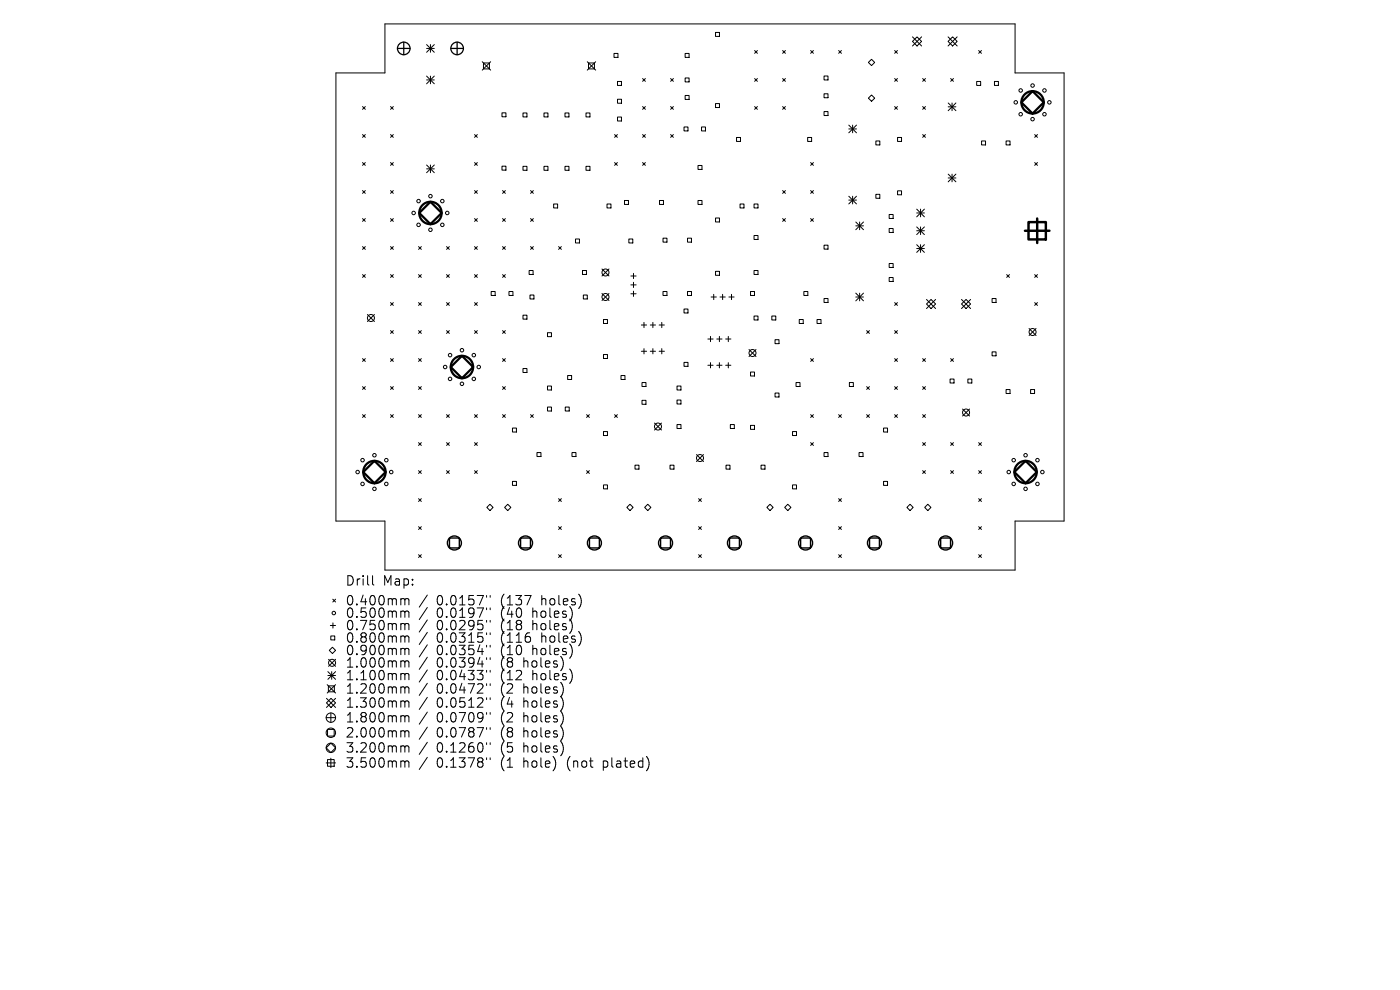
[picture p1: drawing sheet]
<svg xmlns="http://www.w3.org/2000/svg" width="297mm" height="210mm" viewBox="0 0 297 210" stroke-linecap="round" stroke-linejoin="round" font-family="sans-serif">
<defs><g id="words">
<g font-size="2.8">
<text x="73.2" y="124.5">Drill</text>
<text x="81.2" y="124.5">Map:</text>
<text x="73.2" y="128.7">0.400mm</text>
<text x="73.2" y="131.3">0.500mm</text>
<text x="92.6" y="128.7">0.0157&quot;</text>
<text x="92.6" y="131.3">0.0197&quot;</text>
<text x="106.4" y="128.7">(137</text>
<text x="106.4" y="131.3">(40</text>
<text x="113.2" y="131.3">holes)</text>
<text x="115.1" y="128.7">holes)</text>
<text x="73.2" y="134">0.750mm</text>
<text x="73.2" y="136.6">0.800mm</text>
<text x="92.6" y="134">0.0295&quot;</text>
<text x="92.6" y="136.6">0.0315&quot;</text>
<text x="106.4" y="134">(18</text>
<text x="106.4" y="136.6">(116</text>
<text x="113.2" y="134">holes)</text>
<text x="115.1" y="136.6">holes)</text>
<text x="73.2" y="139.3">0.900mm</text>
<text x="73.2" y="141.9">1.000mm</text>
<text x="92.6" y="139.3">0.0354&quot;</text>
<text x="92.6" y="141.9">0.0394&quot;</text>
<text x="106.4" y="139.3">(10</text>
<text x="106.4" y="141.9">(8</text>
<text x="111.3" y="141.9">holes)</text>
<text x="113.2" y="139.3">holes)</text>
<text x="73.2" y="144.6">1.100mm</text>
<text x="73.2" y="147.4">1.200mm</text>
<text x="92.6" y="144.6">0.0433&quot;</text>
<text x="92.6" y="147.4">0.0472&quot;</text>
<text x="106.4" y="144.6">(12</text>
<text x="106.4" y="147.4">(2</text>
<text x="111.3" y="147.4">holes)</text>
<text x="113.2" y="144.6">holes)</text>
<text x="73.2" y="150.4">1.300mm</text>
<text x="73.2" y="153.5">1.800mm</text>
<text x="92.6" y="150.4">0.0512&quot;</text>
<text x="92.6" y="153.5">0.0709&quot;</text>
<text x="106.4" y="150.4">(4</text>
<text x="106.4" y="153.5">(2</text>
<text x="111.3" y="150.4">holes)</text>
<text x="111.3" y="153.5">holes)</text>
<text x="73.2" y="156.7">2.000mm</text>
<text x="73.2" y="159.9">3.200mm</text>
<text x="92.6" y="156.7">0.0787&quot;</text>
<text x="92.6" y="159.9">0.1260&quot;</text>
<text x="106.4" y="156.7">(8</text>
<text x="106.4" y="159.9">(5</text>
<text x="111.3" y="156.7">holes)</text>
<text x="111.3" y="159.9">holes)</text>
<text x="73.2" y="163.1">3.500mm</text>
<text x="92.6" y="163.1">0.1378&quot;</text>
<text x="106.4" y="163.1">(1</text>
<text x="111.3" y="163.1">hole)</text>
<text x="120.8" y="163.1">(not</text>
<text x="128.6" y="163.1">plated)</text>
</g>
</g></defs>
<g fill="none" stroke="#000" stroke-width=".21">
<path d="M81.7 5.1h133.6v10.4h10.4v95h-10.4v10.4h-133.6v-10.4h-10.4v-95h10.4zM90.5 9.5l1.6 1.6M90.5 10.3h1.6M90.5 16.1l1.6 1.7M90.5 17h1.6M91.3 9.5v1.6M91.3 16.1v1.7M92.1 9.5l-1.6 1.6M92.1 16.1l-1.6 1.7M102.3 13.1l1.8 1.8M102.6 13.4h1.2v1.2h-1.2zM104.1 13.1l-1.8 1.8"/>
<path d="M124.6 13.1l1.8 1.8M124.8 13.4h1.3v1.2h-1.3zM126.4 13.1l-1.8 1.8M130.3 11.3h.8v.9h-.8zM131 17.3h.8v.8h-.8zM136.3 16.7l.6 .6M136.9 16.7l-.6 .6M142.3 16.7l.6 .6M142.9 16.7l-.6 .6M145.3 11.3h.9v.9h-.9zM145.3 16.5h.9v.9h-.9zM151.8 6.9h.8v.8h-.8z"/>
<path d="M160.1 10.7l.6 .6M160.1 16.7l.6 .6M160.7 10.7l-.6 .6M160.7 16.7l-.6 .6M166 16.7l.6 .6M166 10.7l.6 .6M166.6 16.7l-.6 .6M166.6 10.7l-.6 .6M172 10.7l.6 .6M172.6 10.7l-.6 .6M174.8 16.1h.9v.9h-.9zM174.8 19.9h.9v.8h-.9z"/>
<path d="M177.9 10.7l.6 .6M178.5 10.7l-.6 .6M184.2 13.2l.7-.6 .7 .6-.7 .7zM189.8 10.7l.6 .6M189.8 16.7l.6 .6M190.4 16.7l-.6 .6M190.4 10.7l-.6 .6M193.6 8.8l.9-1 1 1-1 1zM193.6 7.8l1.9 2M195.5 7.8l-1.9 2M195.7 16.7l.6 .6M196.3 16.7l-.6 .6"/>
<path d="M201.1 8.8l1-1 1 1-1 1zM201.1 7.8l2 2M201.7 16.7l.6 .6M202.3 16.7l-.6 .6M203.1 7.8l-2 2M207.2 17.3h.8v.8h-.8zM207.6 10.7l.6 .6M208.2 10.7l-.6 .6M211 17.3h.8v.8h-.8zM76.9 22.6l.6 .6M76.9 28.5l.6 .6M76.9 34.5l.6 .6"/>
<path d="M77.5 22.6l-.6 .6M77.5 28.5l-.6 .6M77.5 34.5l-.6 .6M82.8 28.5l.6 .6M82.8 34.5l.6 .6M82.8 22.6l.6 .6M83.4 22.6l-.6 .6M83.4 28.5l-.6 .6M83.4 34.5l-.6 .6M90.5 35l1.6 1.6M90.5 35.8h1.6M91.3 35v1.6"/>
<path d="M92.1 35l-1.6 1.6M100.7 28.5l.6 .6M100.7 34.5l.6 .6M101.3 28.5l-.6 .6M101.3 34.5l-.6 .6M106.5 23.9h.8v.9h-.8zM106.5 35.3h.8v.8h-.8zM110.9 24h.9v.8h-.9zM110.9 35.3h.9v.8h-.9zM115.4 24h.8v.8h-.8zM115.4 35.3h.8v.8h-.8zM119.9 24h.8v.8h-.8z"/>
<path d="M119.9 35.3h.8v.8h-.8zM124.3 24h.9v.8h-.9zM124.3 35.3h.9v.8h-.9zM130.4 28.5l.6 .6M130.4 34.5l.6 .6M131 28.5l-.6 .6M131 34.5l-.6 .6M131 21.1h.8v.8h-.8zM131 24.8h.8v.9h-.8zM136.3 34.5l.6 .6M136.3 22.6l.6 .6M136.3 28.5l.6 .6"/>
<path d="M136.9 22.6l-.6 .6M136.9 28.5l-.6 .6M136.9 34.5l-.6 .6M142.3 28.5l.6 .6M142.3 22.6l.6 .6M142.9 22.6l-.6 .6M142.9 28.5l-.6 .6M145.1 26.9h.9v.9h-.9zM145.3 20.3h.9v.8h-.9zM148.1 35.1h.8v.8h-.8zM148.8 26.9h.9v.9h-.9zM151.8 22h.8v.8h-.8z"/>
<path d="M156.3 29.2h.8v.8h-.8zM160.1 22.6l.6 .6M160.7 22.6l-.6 .6M166 22.6l.6 .6M166.6 22.6l-.6 .6M171.3 29.2h.9v.8h-.9zM172 34.5l.6 .6M172.6 34.5l-.6 .6M174.8 23.7h.9v.8h-.9zM180.1 26.5l1.6 1.7M180.1 27.4h1.6M180.9 26.5v1.7"/>
<path d="M181.7 26.5l-1.6 1.7M184.9 20.2l.7 .6-.7 .7-.7-.7zM185.8 29.9h.8v.8h-.8zM189.8 22.6l.6 .6M190.4 22.6l-.6 .6M190.4 29.2h.9v.8h-.9zM195.7 22.6l.6 .6M195.7 28.5l.6 .6M196.3 22.6l-.6 .6M196.3 28.5l-.6 .6M201.2 21.8l1.6 1.7M201.2 22.7h1.6"/>
<path d="M201.2 36.9l1.6 1.7M201.2 37.8h1.6M202 21.8v1.7M202 36.9v1.7M202.8 21.8l-1.6 1.7M202.8 36.9l-1.6 1.7M208.2 29.9h.9v.8h-.9zM213.4 29.9h.9v.8h-.9zM219.5 28.5l.6 .6M219.5 34.5l.6 .6M220.1 28.5l-.6 .6M220.1 34.5l-.6 .6"/>
<path d="M76.9 40.4l.6 .6M76.9 46.4l.6 .6M76.9 52.3l.6 .6M76.9 58.2l.6 .6M77.5 40.4l-.6 .6M77.5 46.4l-.6 .6M77.5 52.3l-.6 .6M77.5 58.2l-.6 .6M82.8 46.4l.6 .6M82.8 52.3l.6 .6M82.8 40.4l.6 .6M82.8 58.2l.6 .6"/>
<path d="M83.4 40.4l-.6 .6M83.4 46.4l-.6 .6M83.4 52.3l-.6 .6M83.4 58.2l-.6 .6M88.8 52.3l.6 .6M88.8 58.2l.6 .6M89.4 52.3l-.6 .6M89.4 58.2l-.6 .6M94.7 58.2l.6 .6M94.7 52.3l.6 .6M95.3 58.2l-.6 .6M95.3 52.3l-.6 .6"/>
<path d="M100.7 40.4l.6 .6M100.7 58.2l.6 .6M100.7 46.4l.6 .6M100.7 52.3l.6 .6M101.3 52.3l-.6 .6M101.3 58.2l-.6 .6M101.3 40.4l-.6 .6M101.3 46.4l-.6 .6M106.6 40.4l.6 .6M106.6 52.3l.6 .6M106.6 58.2l.6 .6M106.6 46.4l.6 .6"/>
<path d="M107.2 46.4l-.6 .6M107.2 52.3l-.6 .6M107.2 58.2l-.6 .6M107.2 40.4l-.6 .6M112.3 57.4h.8v.8h-.8zM112.6 40.4l.6 .6M112.6 46.4l.6 .6M112.6 52.3l.6 .6M113.2 40.4l-.6 .6M113.2 46.4l-.6 .6M113.2 52.3l-.6 .6M117.5 43.3h.8v.8h-.8z"/>
<path d="M118.5 52.3l.6 .6M119.1 52.3l-.6 .6M122.1 50.7h.8v.8h-.8zM123.6 57.4h.8v.8h-.8zM127.7 57.1l1.5 1.4M128.8 43.3h.8v.8h-.8zM129.2 57.1l-1.5 1.4M132.5 42.5h.8v.9h-.8zM133.4 50.7h.8v.8h-.8zM133.8 58.5h1.1M134.4 58v1.1M134.4 59.9v1.1"/>
<path d="M139.9 42.5h.9v.9h-.9zM140.7 50.5h.8v.9h-.8zM145.9 50.5h.8v.9h-.8zM148.1 42.5h.8v.9h-.8zM151.8 46.2h.8v.9h-.8zM151.8 57.6h.8v.8h-.8zM157 43.3h.8v.8h-.8zM160 43.3h.8v.8h-.8zM160 50h.8v.8h-.8zM160 57.4h.8v.8h-.8zM166 40.4l.6 .6M166 46.4l.6 .6"/>
<path d="M166.6 46.4l-.6 .6M166.6 40.4l-.6 .6M172 46.4l.6 .6M172 40.4l.6 .6M172.6 40.4l-.6 .6M172.6 46.4l-.6 .6M174.8 52h.9v.8h-.9zM180.1 41.6l1.6 1.7M180.1 42.4h1.6M180.9 41.6v1.7M181.5 47.1l1.7 1.6M181.5 47.9h1.7"/>
<path d="M181.7 41.6l-1.6 1.7M182.4 47.1v1.6M183.2 47.1l-1.7 1.6M185.8 41.2h.8v.9h-.8zM188.6 45.5h.9v.8h-.9zM188.6 48.5h.9v.8h-.9zM188.6 55.9h.9v.8h-.9zM188.6 58.9h.9v.8h-.9zM190.4 40.5h.9v.8h-.9zM194.5 44.4l1.6 1.6M194.5 45.2h1.6M194.5 48.1l1.6 1.7"/>
<path d="M194.5 49h1.6M194.5 51.9l1.6 1.6M194.5 52.7h1.6M195.3 44.4v1.6M195.3 48.1v1.7M195.3 51.9v1.6M196.1 44.4l-1.6 1.6M196.1 48.1l-1.6 1.7M196.1 51.9l-1.6 1.6M213.6 58.2l.6 .6M214.2 58.2l-.6 .6M219.5 58.2l.6 .6"/>
<path d="M220.1 58.2l-.6 .6M76.9 76.1l.6 .6M77.5 76.1l-.6 .6M77.9 66.7l1.5 1.5M79.4 66.7l-1.5 1.5M82.8 64.2l.6 .6M82.8 70.1l.6 .6M82.8 76.1l.6 .6M83.4 70.1l-.6 .6M83.4 76.1l-.6 .6M83.4 64.2l-.6 .6M88.8 70.1l.6 .6"/>
<path d="M88.8 64.2l.6 .6M88.8 76.1l.6 .6M89.4 64.2l-.6 .6M89.4 70.1l-.6 .6M89.4 76.1l-.6 .6M94.7 70.1l.6 .6M94.7 64.2l.6 .6M95.3 64.2l-.6 .6M95.3 70.1l-.6 .6M100.7 70.1l.6 .6M100.7 64.2l.6 .6M101.3 64.2l-.6 .6"/>
<path d="M101.3 70.1l-.6 .6M104.2 61.8h.8v.9h-.8zM106.6 76.1l.6 .6M106.6 70.1l.6 .6M107.2 70.1l-.6 .6M107.2 76.1l-.6 .6M108 61.8h.8v.9h-.8zM110.9 66.9h.9v.8h-.9zM110.9 78.2h.9v.8h-.9zM112.4 62.6h.9v.8h-.9zM116.1 70.6h.9v.8h-.9zM120.4 79.7h.9v.8h-.9z"/>
<path d="M123.8 62.6h.8v.8h-.8zM127.7 62.3l1.5 1.4M128 67.8h.9v.8h-.9zM128 75.2h.9v.8h-.9zM129.2 62.3l-1.5 1.4M131.7 79.7h.9v.8h-.9zM133.8 60.4h1.1M133.8 62.3h1.1M134.4 61.8v1.1M136.1 68.9h1.1M136.1 74.5h1.1M136.6 68.4v1.1"/>
<path d="M136.6 74v1.1M137.9 68.9h1.2M137.9 74.5h1.2M138.5 68.4v1.1M138.5 74v1.1M139.8 68.9h1.1M139.8 74.5h1.1M140.4 68.4v1.1M140.4 74v1.1M140.7 61.8h.8v.9h-.8zM145.1 65.6h.9v.8h-.9zM145.1 76.9h.9v.8h-.9z"/>
<path d="M145.9 61.8h.8v.9h-.8zM150.2 71.9h1.1M150.2 77.5h1.1M150.7 71.4v1.1M150.7 76.9v1.1M150.9 63h1.1M151.4 62.4v1.2M152.1 71.9h1.1M152.1 77.5h1.1M152.6 71.4v1.1M152.6 76.9v1.1M152.7 63h1.2"/>
<path d="M153.3 62.4v1.2M153.9 71.9h1.2M153.9 77.5h1.2M154.5 71.4v1.1M154.5 76.9v1.1M154.6 63h1.1M155.2 62.4v1.2M158.9 74.1l1.5 1.5M159.2 61.8h.9v.9h-.9zM159.2 78.9h.9v.9h-.9zM160 67h.8v.9h-.8zM160.4 74.1l-1.5 1.5"/>
<path d="M163.7 67h.9v.9h-.9zM164.4 72.1h.9v.8h-.9zM169.6 67.8h.8v.8h-.8zM170.5 61.8h.9v.9h-.9zM172 76.1l.6 .6M172.6 76.1l-.6 .6M173.3 67.8h.9v.8h-.9zM174.8 63.3h.9v.9h-.9zM181.5 63h1.7M181.5 62.2l1.7 1.6M182.4 62.2v1.6M183.2 62.2l-1.7 1.6"/>
<path d="M183.9 70.1l.5 .6M184.4 70.1l-.5 .6M189.8 70.1l.6 .6M189.8 76.1l.6 .6M189.8 64.2l.6 .6M190.4 64.2l-.6 .6M190.4 76.1l-.6 .6M190.4 70.1l-.6 .6M195.7 76.1l.6 .6M196.3 76.1l-.6 .6M196.6 64.5l.9-1 1 1-1 1zM196.6 63.5l1.9 2"/>
<path d="M198.5 63.5l-1.9 2M201.7 76.1l.6 .6M202.3 76.1l-.6 .6M204 64.5l.9-1 1 1-1 1zM204 63.5l1.9 2M205.9 63.5l-1.9 2M210.5 63.3h.8v.9h-.8zM210.5 74.6h.8v.9h-.8zM218.3 69.7l1.5 1.5M219.5 64.2l.6 .6M219.8 69.7l-1.5 1.5M220.1 64.2l-.6 .6"/>
<path d="M76.9 82l.6 .6M76.9 88l.6 .5M77.5 82l-.6 .6M77.5 88l-.6 .5M82.8 82l.6 .6M82.8 88l.6 .5M83.4 82l-.6 .6M83.4 88l-.6 .5M88.8 88l.6 .5M88.8 93.9l.6 .6M88.8 82l.6 .6M88.8 99.8l.6 .6"/>
<path d="M89.4 82l-.6 .6M89.4 88l-.6 .5M89.4 93.9l-.6 .6M89.4 99.8l-.6 .6M94.7 93.9l.6 .6M94.7 88l.6 .5M94.7 99.8l.6 .6M95.3 88l-.6 .5M95.3 93.9l-.6 .6M95.3 99.8l-.6 .6M100.7 93.9l.6 .6M100.7 88l.6 .5"/>
<path d="M100.7 99.8l.6 .6M101.3 88l-.6 .5M101.3 93.9l-.6 .6M101.3 99.8l-.6 .6M106.6 82l.6 .6M106.6 88l.6 .5M107.2 82l-.6 .6M107.2 88l-.6 .5M108.7 90.8h.9v.8h-.9zM112.6 88l.6 .5M113.2 88l-.6 .5M113.9 96h.9v.8h-.9z"/>
<path d="M116.1 81.9h.9v.8h-.9zM116.1 86.3h.9v.9h-.9zM119.9 86.3h.9v.9h-.9zM121.3 96h.9v.8h-.9zM124.4 99.8l.6 .6M124.4 88l.6 .5M125 99.8l-.6 .6M125 88l-.6 .5M128 91.5h.9v.9h-.9zM130.4 88l.6 .5M131 88l-.6 .5M134.7 98.7h.9v.8h-.9z"/>
<path d="M136.2 81.1h.8v.9h-.8zM136.2 84.9h.8v.9h-.8zM138.8 89.7l1.5 1.5M140.3 89.7l-1.5 1.5M142.1 98.7h.9v.8h-.9zM143.6 81.9h.9v.8h-.9zM143.6 84.9h.9v.8h-.9zM143.6 90.1h.9v.8h-.9zM147.8 96.4l1.4 1.5M149.2 96.4l-1.4 1.5M154 98.7h.9v.8h-.9zM154.9 90.1h.9v.8h-.9z"/>
<path d="M159.2 90.2h.9v.9h-.9zM161.4 98.7h.9v.8h-.9zM164.4 83.4h.9v.8h-.9zM168.1 91.5h.9v.9h-.9zM168.9 81.1h.8v.9h-.8zM172 88l.6 .5M172 93.9l.6 .6M172.6 93.9l-.6 .6M172.6 88l-.6 .5M174.8 96h.9v.8h-.9zM177.9 88l.6 .5M178.5 88l-.6 .5"/>
<path d="M180.2 81.1h.8v.9h-.8zM182.2 96h.9v.8h-.9zM183.9 82l.5 .6M183.9 88l.5 .5M184.4 82l-.5 .6M184.4 88l-.5 .5M187.4 90.8h.9v.8h-.9zM189.8 88l.6 .5M189.8 82l.6 .6M190.4 82l-.6 .6M190.4 88l-.6 .5M195.7 82l.6 .6"/>
<path d="M195.7 99.8l.6 .6M195.7 88l.6 .5M195.7 93.9l.6 .6M196.3 93.9l-.6 .6M196.3 99.8l-.6 .6M196.3 82l-.6 .6M196.3 88l-.6 .5M201.6 80.4h.8v.8h-.8zM201.7 99.8l.6 .6M201.7 93.9l.6 .6M202.3 93.9l-.6 .6M202.3 99.8l-.6 .6"/>
<path d="M204.2 86.8l1.5 1.5M205.3 80.4h.9v.8h-.9zM205.7 86.8l-1.5 1.5M207.6 93.9l.6 .6M207.6 99.8l.6 .6M208.2 93.9l-.6 .6M208.2 99.8l-.6 .6M213.4 82.6h.9v.9h-.9zM218.6 82.6h.9v.9h-.9zM88.8 105.8l.6 .6M88.8 111.7l.6 .6M88.8 117.7l.6 .6"/>
<path d="M89.4 105.8l-.6 .6M89.4 111.7l-.6 .6M89.4 117.7l-.6 .6M103.9 107l.7 .6-.7 .7-.6-.7zM107 107.6l.7-.6 .7 .6-.7 .7zM108.7 102.1h.9v.9h-.9zM118.5 117.7l.6 .6M118.5 105.8l.6 .6M118.5 111.7l.6 .6M119.1 105.8l-.6 .6M119.1 111.7l-.6 .6M119.1 117.7l-.6 .6"/>
<path d="M128 102.9h.9v.8h-.9zM133.6 107l.7 .6-.7 .7-.6-.7zM136.8 107.6l.6-.6 .7 .6-.7 .7zM148.2 111.7l.6 .6M148.2 105.8l.6 .6M148.2 117.7l.6 .6M148.8 105.8l-.6 .6M148.8 111.7l-.6 .6M148.8 117.7l-.6 .6M162.7 107.6l.7-.6 .6 .6-.6 .7zM166.5 107.6l.6-.6 .7 .6-.7 .7zM168.1 102.9h.9v.8h-.9z"/>
<path d="M177.9 105.8l.6 .6M177.9 111.7l.6 .6M177.9 117.7l.6 .6M178.5 105.8l-.6 .6M178.5 111.7l-.6 .6M178.5 117.7l-.6 .6M187.4 102.1h.9v.9h-.9zM192.4 107.6l.7-.6 .6 .6-.6 .7zM196.2 107.6l.6-.6 .7 .6-.7 .7zM207.6 111.7l.6 .6M207.6 105.8l.6 .6M207.6 117.7l.6 .6"/>
<path d="M208.2 105.8l-.6 .6M208.2 111.7l-.6 .6M208.2 117.7l-.6 .6M69.7 139.9l1.5 1.4M69.9 138l.6-.7 .7 .7-.7 .6zM70.1 132.7h1.1M70.2 134.9h.8v.8h-.8zM70.6 127.1l.6 .6M70.6 132.1v1.1M71.2 127.1l-.6 .6M71.2 139.9l-1.5 1.4M79 122.1v1.7l.3 .3"/>
<path d="M85.3 127l.5 .1 .1 .2M85.3 129.6h.3l.3 .3M85.3 132.3h.3l.3 .3M85.3 134.9h.3l.3 .3M85.3 137.5l.5 .1 .1 .2M85.9 127.3l.3-.3 .5 .1v1.2M85.9 127.3v1M85.9 129.9v1.1M85.9 132.6v1M85.9 135.2v1M85.9 137.8v1.1M85.9 129.9l.3-.3 .5 .1v1.3"/>
<path d="M85.9 132.6l.3-.3 .5 .1v1.2M85.9 135.2l.3-.3 .5 .1v1.2M85.9 137.8l.3-.3 .5 .1v1.3M90.7 126.2l-1.8 2.6M90.7 128.9l-1.8 2.5M90.7 131.5l-1.8 2.6M90.7 134.1l-1.8 2.6M90.7 136.8l-1.8 2.6M90.7 139.4l-1.8 2.6M103.2 126.3v.4M103.2 129v.3M103.2 131.6v.4"/>
<path d="M103.2 134.2v.4M103.2 136.9v.4M103.2 139.5v.4M104 126.3v.4M104 129v.3M104 131.6v.4M104 134.2v.4M104 136.9v.4M104 139.5v.4M69.2 152.2h2M69.3 149.1l.9-1 1 1-1 1zM69.3 148.1l1.9 2"/>
<path d="M69.4 145.2l1.8 1.8M69.5 154.7h1.4v1.4h-1.4zM69.6 142.5l1.6 1.6M69.6 143.3h1.6M69.7 145.5h1.2v1.3h-1.2zM70.2 157.6l1 1-1 1-1-1zM70.2 151.2v2M70.4 142.5v1.6M71.2 142.5l-1.6 1.6M71.2 145.2l-1.8 1.8M71.2 148.1l-1.9 2M85.3 140.2l.5 .1 .1 .2"/>
<path d="M85.3 142.9l.5 .1 .1 .2M85.3 145.7h.3l.3 .3M85.3 148.7l.5 .1 .1 .2M85.3 151.8h.3l.3 .3M85.3 155l.5 .1 .1 .2M85.3 158.2l.5 .1 .1 .2M85.9 140.5v1M85.9 143.2v1M85.9 146v1M85.9 149v1M85.9 152.1v1.1M85.9 155.3v1.1"/>
<path d="M85.9 158.5v1.1M85.9 140.5l.3-.3 .5 .1v1.2M85.9 143.2l.3-.3 .5 .1v1.2M85.9 146l.3-.3 .5 .1v1.2M85.9 149l.3-.3 .5 .1v1.2M85.9 152.1l.3-.3 .5 .1v1.3M85.9 155.3l.3-.3 .5 .1v1.3M85.9 158.5l.3-.3 .5 .1v1.3M90.7 142.1l-1.8 2.6M90.7 144.9l-1.8 2.6M90.7 147.9l-1.8 2.6M90.7 151.1l-1.8 2.5"/>
<path d="M90.7 154.3l-1.8 2.5M90.7 157.5l-1.8 2.5M103.2 142.2v.4M103.2 145v.4M103.2 148v.4M103.2 151.2v.3M103.2 154.4v.3M103.2 157.6v.3M104 142.2v.4M104 145v.4M104 148v.4M104 151.2v.3"/>
<path d="M104 154.4v.3M104 157.6v.3M69.2 161.8h2M69.5 161.1h1.4v1.4h-1.4zM70.2 160.8v2M85.3 161.4l.5 .1 .1 .2M85.9 161.7v1.1M85.9 161.7l.3-.3 .5 .1v1.3M90.7 160.7l-1.8 2.5M103.2 160.8v.3M104 160.8v.3"/>
<circle cx="216.5" cy="19.2" r=".37"/>
<circle cx="219.1" cy="18.1" r=".37"/>
<circle cx="221.6" cy="19.2" r=".37"/>
<circle cx="215.5" cy="21.7" r=".37"/>
<circle cx="216.5" cy="24.2" r=".37"/>
<circle cx="219.1" cy="25.3" r=".37"/>
<circle cx="221.6" cy="24.2" r=".37"/>
<circle cx="222.6" cy="21.7" r=".37"/>
<circle cx="87.8" cy="45.2" r=".37"/>
<circle cx="88.8" cy="42.7" r=".37"/>
<circle cx="88.8" cy="47.7" r=".37"/>
<circle cx="91.3" cy="48.7" r=".37"/>
<circle cx="91.3" cy="41.6" r=".37"/>
<circle cx="93.8" cy="42.7" r=".37"/>
<circle cx="93.8" cy="47.7" r=".37"/>
<circle cx="94.9" cy="45.2" r=".37"/>
<circle cx="128.4" cy="57.8" r=".74"/>
<circle cx="78.7" cy="67.5" r=".74"/>
<circle cx="94.4" cy="77.9" r=".37"/>
<circle cx="95.5" cy="75.3" r=".37"/>
<circle cx="98" cy="74.3" r=".37"/>
<circle cx="100.5" cy="75.3" r=".37"/>
<circle cx="101.6" cy="77.9" r=".37"/>
<circle cx="128.4" cy="63" r=".74"/>
<circle cx="159.6" cy="74.9" r=".74"/>
<circle cx="219.1" cy="70.4" r=".74"/>
<circle cx="76.9" cy="97.6" r=".37"/>
<circle cx="79.4" cy="96.6" r=".37"/>
<circle cx="82" cy="97.6" r=".37"/>
<circle cx="95.5" cy="80.4" r=".37"/>
<circle cx="98" cy="81.4" r=".37"/>
<circle cx="100.5" cy="80.4" r=".37"/>
<circle cx="139.6" cy="90.5" r=".74"/>
<circle cx="148.5" cy="97.2" r=".74"/>
<circle cx="204.9" cy="87.5" r=".74"/>
<circle cx="215" cy="97.6" r=".37"/>
<circle cx="217.6" cy="96.6" r=".37"/>
<circle cx="220.1" cy="97.6" r=".37"/>
<circle cx="75.9" cy="100.1" r=".37"/>
<circle cx="76.9" cy="102.7" r=".37"/>
<circle cx="79.4" cy="103.7" r=".37"/>
<circle cx="82" cy="102.7" r=".37"/>
<circle cx="83" cy="100.1" r=".37"/>
<circle cx="214" cy="100.1" r=".37"/>
<circle cx="215" cy="102.7" r=".37"/>
<circle cx="217.6" cy="103.7" r=".37"/>
<circle cx="220.1" cy="102.7" r=".37"/>
<circle cx="221.1" cy="100.1" r=".37"/>
<circle cx="70.8" cy="130" r=".37"/>
<circle cx="70.2" cy="155.4" r="1"/>
<circle cx="70.2" cy="152.2" r="1"/>
<circle cx="70.2" cy="158.6" r="1"/>
<circle cx="70.4" cy="140.6" r=".74"/>
</g>
<g fill="none" stroke="#000" stroke-width=".27">
<path d="M84.3 10.3h2.7M85.7 8.9v2.7M95.6 10.3h2.7M97 8.9v2.7"/>
<circle cx="85.7" cy="10.3" r="1.34"/>
<circle cx="97" cy="10.3" r="1.34"/>
</g>
<g fill="none" stroke="#000" stroke-width=".3">
<path d="M95.3 114.1h2.1v2.1h-2.1zM110.4 114.1h2.1v2.1h-2.1zM125.1 114.1h2.1v2.1h-2.1zM140.1 114.1h2.1v2.1h-2.1zM154.8 114.1h2.1v2.1h-2.1zM169.8 114.1h2.2v2.1h-2.2zM184.5 114.1h2.1v2.1h-2.1zM199.6 114.1h2.1v2.1h-2.1z"/>
<circle cx="96.4" cy="115.2" r="1.49"/>
<circle cx="111.5" cy="115.2" r="1.49"/>
<circle cx="126.1" cy="115.2" r="1.49"/>
<circle cx="141.2" cy="115.2" r="1.49"/>
<circle cx="155.8" cy="115.2" r="1.49"/>
<circle cx="170.9" cy="115.2" r="1.49"/>
<circle cx="185.5" cy="115.2" r="1.49"/>
<circle cx="200.6" cy="115.2" r="1.49"/>
</g>
<g fill="none" stroke="#000" stroke-width=".48">
<path d="M216.7 21.7l2.4-2.4 2.3 2.4-2.3 2.4zM91.3 42.8l2.4 2.4-2.4 2.4-2.4-2.4zM98 75.5l2.4 2.4-2.4 2.3-2.4-2.3zM77.1 100.1l2.3-2.3 2.4 2.3-2.4 2.4zM215.2 100.1l2.4-2.3 2.3 2.3-2.3 2.4z"/>
<circle cx="219.1" cy="21.7" r="2.38"/>
<circle cx="91.3" cy="45.2" r="2.38"/>
<circle cx="98" cy="77.9" r="2.38"/>
<circle cx="79.4" cy="100.1" r="2.38"/>
<circle cx="217.6" cy="100.1" r="2.38"/>
</g>
<path d="M217.4 49h5.2M218.2 47.1h3.7v3.7h-3.7zM220 46.4v5.2" fill="none" stroke="#000" stroke-width=".52"/>
<use href="#words"/>
</svg>
